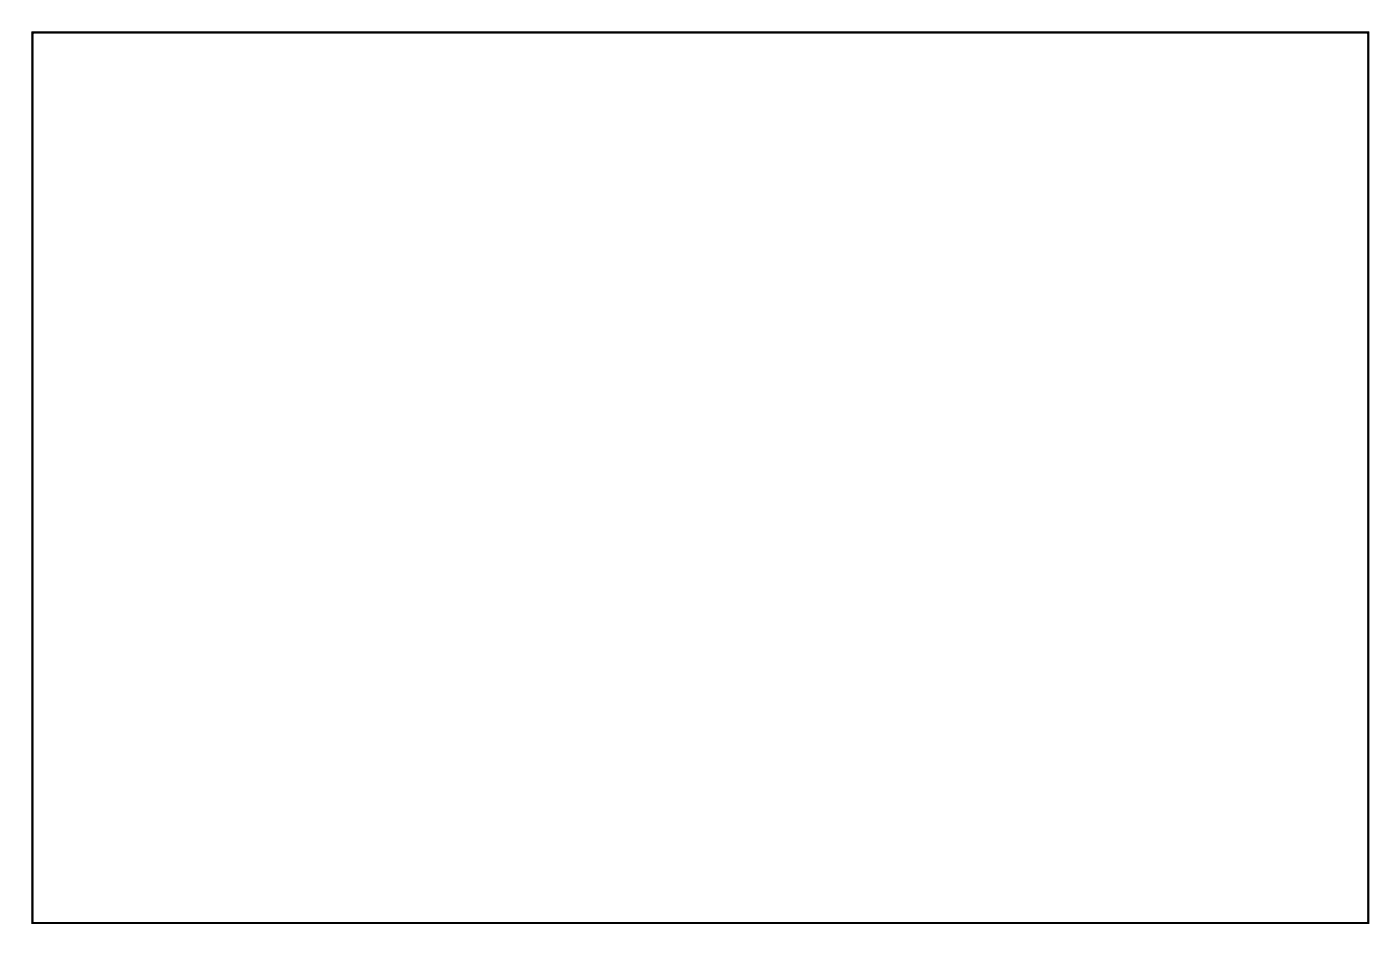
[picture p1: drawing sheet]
<svg xmlns="http://www.w3.org/2000/svg" width="157mm" height="107mm" viewBox="0 0 157 107" stroke-linecap="round" stroke-linejoin="round" font-family="sans-serif">
<path d="M3.6 3.6h149.8v99.8h-149.8z" fill="none" stroke="#000" stroke-width=".2"/>
<path d="M3.6 3.6v99.8h149.8v-99.8zM3.6 3.6h149.8v99.8h-149.8z" fill="#000"/>
<circle cx="107.3" cy="16.2" r=".74" fill="#fff"/>
<circle cx="107.3" cy="16.2" r=".74" fill="none" stroke="#fff" stroke-width=".76" stroke-linecap="butt"/>
<circle cx="109.9" cy="16.2" r=".74" fill="#fff"/>
<circle cx="109.9" cy="16.2" r=".74" fill="none" stroke="#fff" stroke-width=".76" stroke-linecap="butt"/>
<circle cx="112.4" cy="16.2" r=".74" fill="#fff"/>
<circle cx="112.4" cy="16.2" r=".74" fill="none" stroke="#fff" stroke-width=".76" stroke-linecap="butt"/>
<circle cx="114.9" cy="16.2" r=".74" fill="#fff"/>
<circle cx="114.9" cy="16.2" r=".74" fill="none" stroke="#fff" stroke-width=".76" stroke-linecap="butt"/>
<circle cx="117.5" cy="16.2" r=".74" fill="#fff"/>
<circle cx="117.5" cy="16.2" r=".74" fill="none" stroke="#fff" stroke-width=".76" stroke-linecap="butt"/>
<circle cx="120" cy="16.2" r=".74" fill="#fff"/>
<circle cx="120" cy="16.2" r=".74" fill="none" stroke="#fff" stroke-width=".76" stroke-linecap="butt"/>
<circle cx="122.6" cy="16.2" r=".74" fill="#fff"/>
<circle cx="122.6" cy="16.2" r=".74" fill="none" stroke="#fff" stroke-width=".76" stroke-linecap="butt"/>
<circle cx="125.1" cy="16.2" r=".74" fill="#fff"/>
<circle cx="125.1" cy="16.2" r=".74" fill="none" stroke="#fff" stroke-width=".76" stroke-linecap="butt"/>
<circle cx="130.2" cy="16.2" r=".74" fill="#fff"/>
<circle cx="130.2" cy="16.2" r=".74" fill="none" stroke="#fff" stroke-width=".76" stroke-linecap="butt"/>
<circle cx="132.7" cy="16.2" r=".74" fill="#fff"/>
<circle cx="132.7" cy="16.2" r=".74" fill="none" stroke="#fff" stroke-width=".76" stroke-linecap="butt"/>
<circle cx="135.3" cy="16.2" r=".74" fill="#fff"/>
<circle cx="135.3" cy="16.2" r=".74" fill="none" stroke="#fff" stroke-width=".76" stroke-linecap="butt"/>
<circle cx="137.8" cy="16.2" r=".74" fill="#fff"/>
<circle cx="137.8" cy="16.2" r=".74" fill="none" stroke="#fff" stroke-width=".76" stroke-linecap="butt"/>
<circle cx="140.3" cy="16.2" r=".74" fill="#fff"/>
<circle cx="140.3" cy="16.2" r=".74" fill="none" stroke="#fff" stroke-width=".76" stroke-linecap="butt"/>
<circle cx="142.9" cy="16.2" r=".74" fill="#fff"/>
<circle cx="142.9" cy="16.2" r=".74" fill="none" stroke="#fff" stroke-width=".76" stroke-linecap="butt"/>
<circle cx="145.4" cy="16.2" r=".74" fill="#fff"/>
<circle cx="145.4" cy="16.2" r=".74" fill="none" stroke="#fff" stroke-width=".76" stroke-linecap="butt"/>
<circle cx="148" cy="16.2" r=".74" fill="#fff"/>
<circle cx="148" cy="16.2" r=".74" fill="none" stroke="#fff" stroke-width=".76" stroke-linecap="butt"/>
<circle cx="117.5" cy="34" r=".74" fill="#fff"/>
<circle cx="117.5" cy="34" r=".74" fill="none" stroke="#fff" stroke-width=".76" stroke-linecap="butt"/>
<circle cx="120" cy="34" r=".74" fill="#fff"/>
<circle cx="120" cy="34" r=".74" fill="none" stroke="#fff" stroke-width=".76" stroke-linecap="butt"/>
<circle cx="122.6" cy="34" r=".74" fill="#fff"/>
<circle cx="122.6" cy="34" r=".74" fill="none" stroke="#fff" stroke-width=".76" stroke-linecap="butt"/>
<circle cx="125.1" cy="34" r=".74" fill="#fff"/>
<circle cx="125.1" cy="34" r=".74" fill="none" stroke="#fff" stroke-width=".76" stroke-linecap="butt"/>
<circle cx="130.2" cy="8.6" r=".74" fill="#fff"/>
<circle cx="130.2" cy="8.6" r=".74" fill="none" stroke="#fff" stroke-width=".76" stroke-linecap="butt"/>
<circle cx="132.7" cy="8.6" r=".74" fill="#fff"/>
<circle cx="132.7" cy="8.6" r=".74" fill="none" stroke="#fff" stroke-width=".76" stroke-linecap="butt"/>
<circle cx="135.3" cy="8.6" r=".74" fill="#fff"/>
<circle cx="135.3" cy="8.6" r=".74" fill="none" stroke="#fff" stroke-width=".76" stroke-linecap="butt"/>
<circle cx="137.8" cy="8.6" r=".74" fill="#fff"/>
<circle cx="137.8" cy="8.6" r=".74" fill="none" stroke="#fff" stroke-width=".76" stroke-linecap="butt"/>
<circle cx="140.3" cy="8.6" r=".74" fill="#fff"/>
<circle cx="140.3" cy="8.6" r=".74" fill="none" stroke="#fff" stroke-width=".76" stroke-linecap="butt"/>
<circle cx="142.9" cy="8.6" r=".74" fill="#fff"/>
<circle cx="142.9" cy="8.6" r=".74" fill="none" stroke="#fff" stroke-width=".76" stroke-linecap="butt"/>
<circle cx="145.4" cy="8.6" r=".74" fill="#fff"/>
<circle cx="145.4" cy="8.6" r=".74" fill="none" stroke="#fff" stroke-width=".76" stroke-linecap="butt"/>
<circle cx="148" cy="8.6" r=".74" fill="#fff"/>
<circle cx="148" cy="8.6" r=".74" fill="none" stroke="#fff" stroke-width=".76" stroke-linecap="butt"/>
<circle cx="130.2" cy="34" r=".74" fill="#fff"/>
<circle cx="130.2" cy="34" r=".74" fill="none" stroke="#fff" stroke-width=".76" stroke-linecap="butt"/>
<circle cx="132.7" cy="34" r=".74" fill="#fff"/>
<circle cx="132.7" cy="34" r=".74" fill="none" stroke="#fff" stroke-width=".76" stroke-linecap="butt"/>
<circle cx="135.3" cy="34" r=".74" fill="#fff"/>
<circle cx="135.3" cy="34" r=".74" fill="none" stroke="#fff" stroke-width=".76" stroke-linecap="butt"/>
<circle cx="137.8" cy="34" r=".74" fill="#fff"/>
<circle cx="137.8" cy="34" r=".74" fill="none" stroke="#fff" stroke-width=".76" stroke-linecap="butt"/>
<circle cx="140.3" cy="34" r=".74" fill="#fff"/>
<circle cx="140.3" cy="34" r=".74" fill="none" stroke="#fff" stroke-width=".76" stroke-linecap="butt"/>
<circle cx="142.9" cy="34" r=".74" fill="#fff"/>
<circle cx="142.9" cy="34" r=".74" fill="none" stroke="#fff" stroke-width=".76" stroke-linecap="butt"/>
<circle cx="145.4" cy="34" r=".74" fill="#fff"/>
<circle cx="145.4" cy="34" r=".74" fill="none" stroke="#fff" stroke-width=".76" stroke-linecap="butt"/>
<circle cx="148" cy="34" r=".74" fill="#fff"/>
<circle cx="148" cy="34" r=".74" fill="none" stroke="#fff" stroke-width=".76" stroke-linecap="butt"/>
<circle cx="107.3" cy="8.6" r=".74" fill="#fff"/>
<circle cx="107.3" cy="8.6" r=".74" fill="none" stroke="#fff" stroke-width=".76" stroke-linecap="butt"/>
<circle cx="109.9" cy="8.6" r=".74" fill="#fff"/>
<circle cx="109.9" cy="8.6" r=".74" fill="none" stroke="#fff" stroke-width=".76" stroke-linecap="butt"/>
<circle cx="112.4" cy="8.6" r=".74" fill="#fff"/>
<circle cx="112.4" cy="8.6" r=".74" fill="none" stroke="#fff" stroke-width=".76" stroke-linecap="butt"/>
<circle cx="114.9" cy="8.6" r=".74" fill="#fff"/>
<circle cx="114.9" cy="8.6" r=".74" fill="none" stroke="#fff" stroke-width=".76" stroke-linecap="butt"/>
<circle cx="117.5" cy="8.6" r=".74" fill="#fff"/>
<circle cx="117.5" cy="8.6" r=".74" fill="none" stroke="#fff" stroke-width=".76" stroke-linecap="butt"/>
<circle cx="120" cy="8.6" r=".74" fill="#fff"/>
<circle cx="120" cy="8.6" r=".74" fill="none" stroke="#fff" stroke-width=".76" stroke-linecap="butt"/>
<circle cx="122.6" cy="8.6" r=".74" fill="#fff"/>
<circle cx="122.6" cy="8.6" r=".74" fill="none" stroke="#fff" stroke-width=".76" stroke-linecap="butt"/>
<circle cx="125.1" cy="8.6" r=".74" fill="#fff"/>
<circle cx="125.1" cy="8.6" r=".74" fill="none" stroke="#fff" stroke-width=".76" stroke-linecap="butt"/>
<circle cx="117.5" cy="26.3" r=".74" fill="#fff"/>
<circle cx="117.5" cy="26.3" r=".74" fill="none" stroke="#fff" stroke-width=".76" stroke-linecap="butt"/>
<circle cx="120" cy="26.3" r=".74" fill="#fff"/>
<circle cx="120" cy="26.3" r=".74" fill="none" stroke="#fff" stroke-width=".76" stroke-linecap="butt"/>
<circle cx="122.6" cy="26.3" r=".74" fill="#fff"/>
<circle cx="122.6" cy="26.3" r=".74" fill="none" stroke="#fff" stroke-width=".76" stroke-linecap="butt"/>
<circle cx="125.1" cy="26.3" r=".74" fill="#fff"/>
<circle cx="125.1" cy="26.3" r=".74" fill="none" stroke="#fff" stroke-width=".76" stroke-linecap="butt"/>
<circle cx="130.2" cy="26.3" r=".74" fill="#fff"/>
<circle cx="130.2" cy="26.3" r=".74" fill="none" stroke="#fff" stroke-width=".76" stroke-linecap="butt"/>
<circle cx="132.7" cy="26.3" r=".74" fill="#fff"/>
<circle cx="132.7" cy="26.3" r=".74" fill="none" stroke="#fff" stroke-width=".76" stroke-linecap="butt"/>
<circle cx="135.3" cy="26.3" r=".74" fill="#fff"/>
<circle cx="135.3" cy="26.3" r=".74" fill="none" stroke="#fff" stroke-width=".76" stroke-linecap="butt"/>
<circle cx="137.8" cy="26.3" r=".74" fill="#fff"/>
<circle cx="137.8" cy="26.3" r=".74" fill="none" stroke="#fff" stroke-width=".76" stroke-linecap="butt"/>
<circle cx="140.3" cy="26.3" r=".74" fill="#fff"/>
<circle cx="140.3" cy="26.3" r=".74" fill="none" stroke="#fff" stroke-width=".76" stroke-linecap="butt"/>
<circle cx="142.9" cy="26.3" r=".74" fill="#fff"/>
<circle cx="142.9" cy="26.3" r=".74" fill="none" stroke="#fff" stroke-width=".76" stroke-linecap="butt"/>
<circle cx="145.4" cy="26.3" r=".74" fill="#fff"/>
<circle cx="145.4" cy="26.3" r=".74" fill="none" stroke="#fff" stroke-width=".76" stroke-linecap="butt"/>
<circle cx="148" cy="26.3" r=".74" fill="#fff"/>
<circle cx="148" cy="26.3" r=".74" fill="none" stroke="#fff" stroke-width=".76" stroke-linecap="butt"/>
<circle cx="125.1" cy="67" r=".7" fill="#fff"/>
<circle cx="125.1" cy="67" r=".7" fill="none" stroke="#fff" stroke-width=".76" stroke-linecap="butt"/>
<circle cx="125.1" cy="77.1" r=".7" fill="#fff"/>
<circle cx="125.1" cy="77.1" r=".7" fill="none" stroke="#fff" stroke-width=".76" stroke-linecap="butt"/>
<circle cx="125.1" cy="44.1" r=".7" fill="#fff"/>
<circle cx="125.1" cy="44.1" r=".7" fill="none" stroke="#fff" stroke-width=".76" stroke-linecap="butt"/>
<circle cx="125.1" cy="54.3" r=".7" fill="#fff"/>
<circle cx="125.1" cy="54.3" r=".7" fill="none" stroke="#fff" stroke-width=".76" stroke-linecap="butt"/>
<circle cx="130.2" cy="67" r=".7" fill="#fff"/>
<circle cx="130.2" cy="67" r=".7" fill="none" stroke="#fff" stroke-width=".76" stroke-linecap="butt"/>
<circle cx="130.2" cy="77.1" r=".7" fill="#fff"/>
<circle cx="130.2" cy="77.1" r=".7" fill="none" stroke="#fff" stroke-width=".76" stroke-linecap="butt"/>
<circle cx="130.2" cy="44.1" r=".7" fill="#fff"/>
<circle cx="130.2" cy="44.1" r=".7" fill="none" stroke="#fff" stroke-width=".76" stroke-linecap="butt"/>
<circle cx="130.2" cy="54.3" r=".7" fill="#fff"/>
<circle cx="130.2" cy="54.3" r=".7" fill="none" stroke="#fff" stroke-width=".76" stroke-linecap="butt"/>
<circle cx="102.2" cy="79.7" r=".74" fill="#fff"/>
<circle cx="102.2" cy="79.7" r=".74" fill="none" stroke="#fff" stroke-width=".76" stroke-linecap="butt"/>
<circle cx="104.8" cy="79.7" r=".74" fill="#fff"/>
<circle cx="104.8" cy="79.7" r=".74" fill="none" stroke="#fff" stroke-width=".76" stroke-linecap="butt"/>
<circle cx="107.3" cy="79.7" r=".74" fill="#fff"/>
<circle cx="107.3" cy="79.7" r=".74" fill="none" stroke="#fff" stroke-width=".76" stroke-linecap="butt"/>
<circle cx="109.9" cy="79.7" r=".74" fill="#fff"/>
<circle cx="109.9" cy="79.7" r=".74" fill="none" stroke="#fff" stroke-width=".76" stroke-linecap="butt"/>
<circle cx="102.2" cy="56.8" r=".74" fill="#fff"/>
<circle cx="102.2" cy="56.8" r=".74" fill="none" stroke="#fff" stroke-width=".76" stroke-linecap="butt"/>
<circle cx="104.8" cy="56.8" r=".74" fill="#fff"/>
<circle cx="104.8" cy="56.8" r=".74" fill="none" stroke="#fff" stroke-width=".76" stroke-linecap="butt"/>
<circle cx="107.3" cy="56.8" r=".74" fill="#fff"/>
<circle cx="107.3" cy="56.8" r=".74" fill="none" stroke="#fff" stroke-width=".76" stroke-linecap="butt"/>
<circle cx="109.9" cy="56.8" r=".74" fill="#fff"/>
<circle cx="109.9" cy="56.8" r=".74" fill="none" stroke="#fff" stroke-width=".76" stroke-linecap="butt"/>
<circle cx="107.9" cy="69.1" r=".85" fill="#fff"/>
<circle cx="107.9" cy="69.1" r=".85" fill="none" stroke="#fff" stroke-width=".76" stroke-linecap="butt"/>
<path d="M106.3 68.4l.3-.2h.3h1.9a.94 .94 0 0 1 .9 .9 .94 .94 0 0 1-.9 .9h-1.9a.94 .94 0 0 1-.9-.5 .94 .94 0 0 1 .3-1.1zM107.3 69.1a.56 .56 0 0 0 1.1 0 .56 .56 0 0 0-1.1 0z" fill="#fff"/>
<g fill="none" stroke="#fff" stroke-width=".25">
<path d="M106.3 68.4l.3-.2h.3h1.9a.94 .94 0 0 1 .9 .9 .94 .94 0 0 1-.9 .9h-1.9a.94 .94 0 0 1-.9-.5 .94 .94 0 0 1 .3-1.1z"/>
<circle cx="107.9" cy="69.1" r=".56"/>
</g>
<circle cx="107.9" cy="46.2" r=".85" fill="#fff"/>
<circle cx="107.9" cy="46.2" r=".85" fill="none" stroke="#fff" stroke-width=".76" stroke-linecap="butt"/>
<path d="M106.3 45.6l.3-.2 .3-.1h1.9a.94 .94 0 0 1 .9 .9 .94 .94 0 0 1-.9 1h-1.9a.94 .94 0 0 1-.9-.6 .94 .94 0 0 1 .3-1zM107.3 46.2a.56 .56 0 0 0 1.1 0 .56 .56 0 0 0-1.1 0z" fill="#fff"/>
<g fill="none" stroke="#fff" stroke-width=".25">
<path d="M106.3 45.6l.3-.2 .3-.1h1.9a.94 .94 0 0 1 .9 .9 .94 .94 0 0 1-.9 1h-1.9a.94 .94 0 0 1-.9-.6 .94 .94 0 0 1 .3-1z"/>
<circle cx="107.9" cy="46.2" r=".56"/>
</g>
<circle cx="139.8" cy="69.1" r=".85" fill="#fff"/>
<circle cx="139.8" cy="69.1" r=".85" fill="none" stroke="#fff" stroke-width=".76" stroke-linecap="butt"/>
<path d="M138.2 68.4l.3-.2h.4h1.9a.94 .94 0 0 1 .9 .9 .94 .94 0 0 1-.9 .9h-1.9a.94 .94 0 0 1-.9-.5 .94 .94 0 0 1 .2-1.1zM139.3 69.1a.56 .56 0 0 0 1.1 0 .56 .56 0 0 0-1.1 0z" fill="#fff"/>
<g fill="none" stroke="#fff" stroke-width=".25">
<path d="M138.2 68.4l.3-.2h.4h1.9a.94 .94 0 0 1 .9 .9 .94 .94 0 0 1-.9 .9h-1.9a.94 .94 0 0 1-.9-.5 .94 .94 0 0 1 .2-1.1z"/>
<circle cx="139.8" cy="69.1" r=".56"/>
</g>
<circle cx="139.8" cy="46.2" r=".85" fill="#fff"/>
<circle cx="139.8" cy="46.2" r=".85" fill="none" stroke="#fff" stroke-width=".76" stroke-linecap="butt"/>
<path d="M138.2 45.6l.3-.2 .4-.1h1.9a.94 .94 0 0 1 .9 .9 .94 .94 0 0 1-.9 1h-1.9a.94 .94 0 0 1-.9-.6 .94 .94 0 0 1 .2-1zM139.3 46.2a.56 .56 0 0 0 1.1 0 .56 .56 0 0 0-1.1 0z" fill="#fff"/>
<g fill="none" stroke="#fff" stroke-width=".25">
<path d="M138.2 45.6l.3-.2 .4-.1h1.9a.94 .94 0 0 1 .9 .9 .94 .94 0 0 1-.9 1h-1.9a.94 .94 0 0 1-.9-.6 .94 .94 0 0 1 .2-1z"/>
<circle cx="139.8" cy="46.2" r=".56"/>
</g>
<circle cx="111.8" cy="72.8" r=".85" fill="#fff"/>
<circle cx="111.8" cy="72.8" r=".85" fill="none" stroke="#fff" stroke-width=".76" stroke-linecap="butt"/>
<path d="M110.2 72.2l.2-.2 .4-.1h1.9a.94 .94 0 0 1 .9 .9 .94 .94 0 0 1-.9 1h-1.9a.94 .94 0 0 1-.9-.6 .94 .94 0 0 1 .3-1zM111.2 72.8a.56 .56 0 0 0 1.1 0 .56 .56 0 0 0-1.1 0z" fill="#fff"/>
<g fill="none" stroke="#fff" stroke-width=".25">
<path d="M110.2 72.2l.2-.2 .4-.1h1.9a.94 .94 0 0 1 .9 .9 .94 .94 0 0 1-.9 1h-1.9a.94 .94 0 0 1-.9-.6 .94 .94 0 0 1 .3-1z"/>
<circle cx="111.8" cy="72.8" r=".56"/>
</g>
<circle cx="111.8" cy="50" r=".85" fill="#fff"/>
<circle cx="111.8" cy="50" r=".85" fill="none" stroke="#fff" stroke-width=".76" stroke-linecap="butt"/>
<path d="M110.2 49.3l.2-.2 .4-.1h1.9a.94 .94 0 0 1 .9 1 .94 .94 0 0 1-.9 .9h-1.9a.94 .94 0 0 1-.9-.6 .94 .94 0 0 1 .3-1zM111.2 50a.56 .56 0 0 0 1.1 0 .56 .56 0 0 0-1.1 0z" fill="#fff"/>
<g fill="none" stroke="#fff" stroke-width=".25">
<path d="M110.2 49.3l.2-.2 .4-.1h1.9a.94 .94 0 0 1 .9 1 .94 .94 0 0 1-.9 .9h-1.9a.94 .94 0 0 1-.9-.6 .94 .94 0 0 1 .3-1z"/>
<circle cx="111.8" cy="50" r=".56"/>
</g>
<circle cx="143.7" cy="72.8" r=".85" fill="#fff"/>
<circle cx="143.7" cy="72.8" r=".85" fill="none" stroke="#fff" stroke-width=".76" stroke-linecap="butt"/>
<path d="M142.1 72.2l.3-.2 .4-.1h1.9a.94 .94 0 0 1 .9 .9 .94 .94 0 0 1-.9 1h-1.9a.94 .94 0 0 1-.9-.6 .94 .94 0 0 1 .2-1zM143.2 72.8a.56 .56 0 0 0 1.1 0 .56 .56 0 0 0-1.1 0z" fill="#fff"/>
<g fill="none" stroke="#fff" stroke-width=".25">
<path d="M142.1 72.2l.3-.2 .4-.1h1.9a.94 .94 0 0 1 .9 .9 .94 .94 0 0 1-.9 1h-1.9a.94 .94 0 0 1-.9-.6 .94 .94 0 0 1 .2-1z"/>
<circle cx="143.7" cy="72.8" r=".56"/>
</g>
<circle cx="143.7" cy="50" r=".85" fill="#fff"/>
<circle cx="143.7" cy="50" r=".85" fill="none" stroke="#fff" stroke-width=".76" stroke-linecap="butt"/>
<path d="M142.1 49.3l.3-.2 .4-.1h1.9a.94 .94 0 0 1 .9 1 .94 .94 0 0 1-.9 .9h-1.9a.94 .94 0 0 1-.9-.6 .94 .94 0 0 1 .2-1zM143.2 50a.56 .56 0 0 0 1.1 0 .56 .56 0 0 0-1.1 0z" fill="#fff"/>
<g fill="none" stroke="#fff" stroke-width=".25">
<path d="M142.1 49.3l.3-.2 .4-.1h1.9a.94 .94 0 0 1 .9 1 .94 .94 0 0 1-.9 .9h-1.9a.94 .94 0 0 1-.9-.6 .94 .94 0 0 1 .2-1z"/>
<circle cx="143.7" cy="50" r=".56"/>
</g>
<circle cx="115.9" cy="69.1" r=".85" fill="#fff"/>
<circle cx="115.9" cy="69.1" r=".85" fill="none" stroke="#fff" stroke-width=".76" stroke-linecap="butt"/>
<path d="M114.3 68.4l.3-.2h.3h1.9a.94 .94 0 0 1 1 .9 .94 .94 0 0 1-1 .9h-1.9a.94 .94 0 0 1-.8-.5 .94 .94 0 0 1 .2-1.1zM115.3 69.1a.56 .56 0 0 0 1.1 0 .56 .56 0 0 0-1.1 0z" fill="#fff"/>
<g fill="none" stroke="#fff" stroke-width=".25">
<path d="M114.3 68.4l.3-.2h.3h1.9a.94 .94 0 0 1 1 .9 .94 .94 0 0 1-1 .9h-1.9a.94 .94 0 0 1-.8-.5 .94 .94 0 0 1 .2-1.1z"/>
<circle cx="115.9" cy="69.1" r=".56"/>
</g>
<circle cx="115.9" cy="46.2" r=".85" fill="#fff"/>
<circle cx="115.9" cy="46.2" r=".85" fill="none" stroke="#fff" stroke-width=".76" stroke-linecap="butt"/>
<path d="M114.3 45.6l.3-.2 .3-.1h1.9a.94 .94 0 0 1 1 .9 .94 .94 0 0 1-1 1h-1.9a.94 .94 0 0 1-.8-.6 .94 .94 0 0 1 .2-1zM115.3 46.2a.56 .56 0 0 0 1.1 0 .56 .56 0 0 0-1.1 0z" fill="#fff"/>
<g fill="none" stroke="#fff" stroke-width=".25">
<path d="M114.3 45.6l.3-.2 .3-.1h1.9a.94 .94 0 0 1 1 .9 .94 .94 0 0 1-1 1h-1.9a.94 .94 0 0 1-.8-.6 .94 .94 0 0 1 .2-1z"/>
<circle cx="115.9" cy="46.2" r=".56"/>
</g>
<circle cx="147.8" cy="69.1" r=".85" fill="#fff"/>
<circle cx="147.8" cy="69.1" r=".85" fill="none" stroke="#fff" stroke-width=".76" stroke-linecap="butt"/>
<path d="M146.2 68.4l.3-.2h.4h1.9a.94 .94 0 0 1 .9 .9 .94 .94 0 0 1-.9 .9h-1.9a.94 .94 0 0 1-.9-.5 .94 .94 0 0 1 .2-1.1zM147.3 69.1a.56 .56 0 0 0 1.1 0 .56 .56 0 0 0-1.1 0z" fill="#fff"/>
<g fill="none" stroke="#fff" stroke-width=".25">
<path d="M146.2 68.4l.3-.2h.4h1.9a.94 .94 0 0 1 .9 .9 .94 .94 0 0 1-.9 .9h-1.9a.94 .94 0 0 1-.9-.5 .94 .94 0 0 1 .2-1.1z"/>
<circle cx="147.8" cy="69.1" r=".56"/>
</g>
<circle cx="147.8" cy="46.2" r=".85" fill="#fff"/>
<circle cx="147.8" cy="46.2" r=".85" fill="none" stroke="#fff" stroke-width=".76" stroke-linecap="butt"/>
<path d="M146.2 45.6l.3-.2 .4-.1h1.9a.94 .94 0 0 1 .9 .9 .94 .94 0 0 1-.9 1h-1.9a.94 .94 0 0 1-.9-.6 .94 .94 0 0 1 .2-1zM147.3 46.2a.56 .56 0 0 0 1.1 0 .56 .56 0 0 0-1.1 0z" fill="#fff"/>
<g fill="none" stroke="#fff" stroke-width=".25">
<path d="M146.2 45.6l.3-.2 .4-.1h1.9a.94 .94 0 0 1 .9 .9 .94 .94 0 0 1-.9 1h-1.9a.94 .94 0 0 1-.9-.6 .94 .94 0 0 1 .2-1z"/>
<circle cx="147.8" cy="46.2" r=".56"/>
</g>
</svg>
